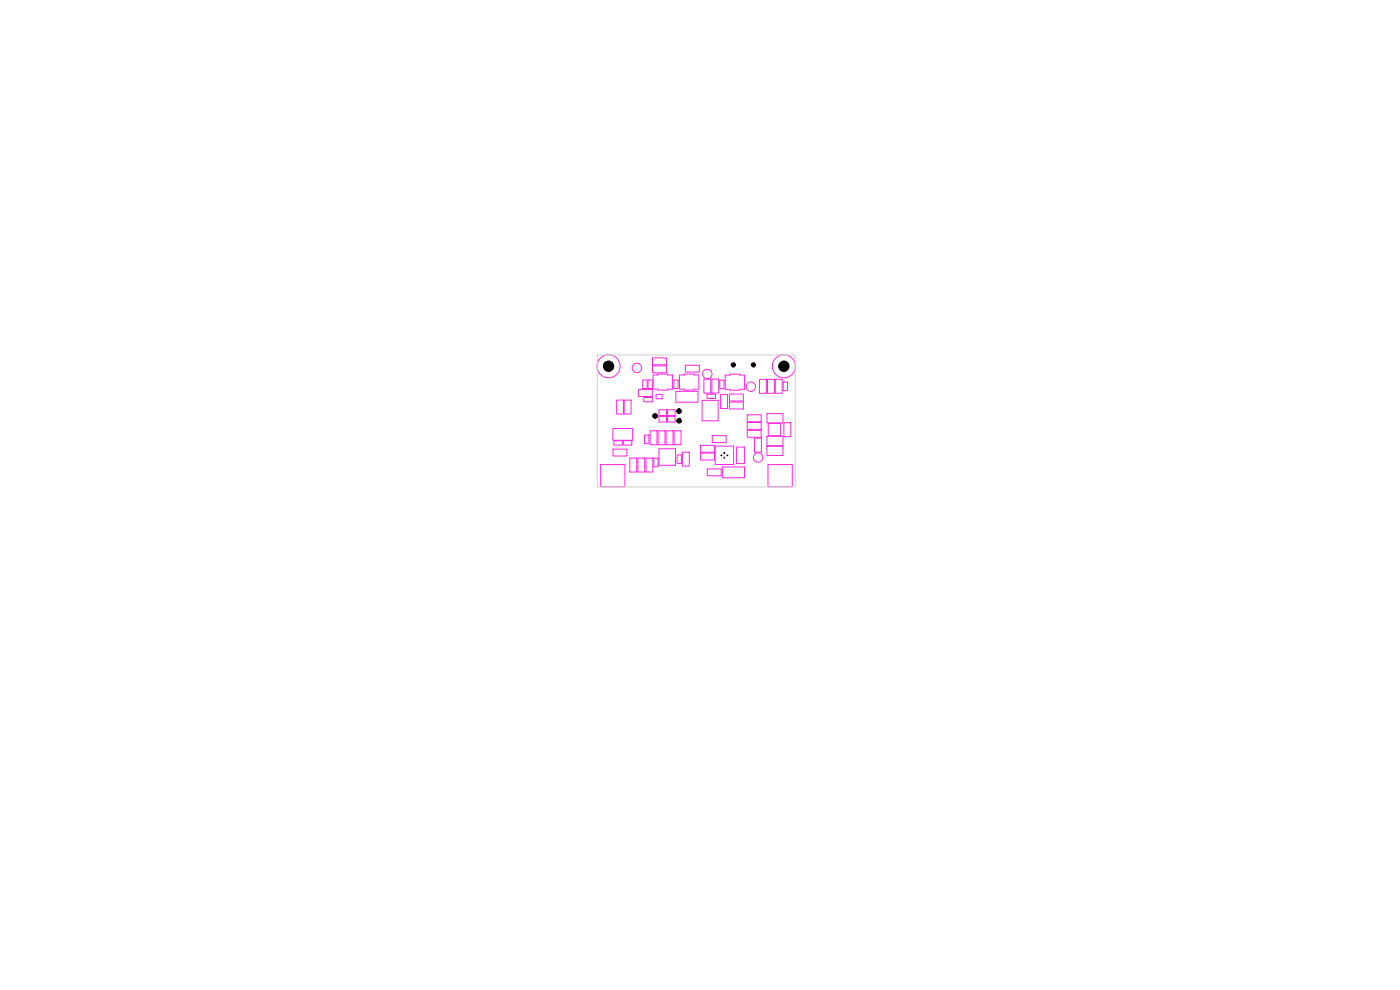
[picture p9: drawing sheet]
<svg xmlns="http://www.w3.org/2000/svg" width="297mm" height="210mm" viewBox="0 0 297 210" stroke-linecap="round" stroke-linejoin="round" font-family="sans-serif">
<g fill="none" stroke="#ff26e2" stroke-width=".21">
<path d="M138.4 75.9h3v1.5h-3zM138.4 77.6h3v1.5h-3zM138.5 79.6h1v-.2h2.1v.2h1v3h-1v.2h-2.1v-.2h-1zM144.1 79.6h1v-.2h2.1v.2h1v3h-1v.2h-2.1v-.2h-1zM145.4 77.5h3v1.4h-3zM153.9 79.6h.9v-.2h2.2v.2h.9v3h-.9v.2h-2.2v-.2h-.9zM127.4 98.6h5.2v4.7h-5.2zM130 90.9h4.2v2.5h-4.2zM130 95.3h3v1.4h-3zM130.2 93.5h1.8v.9h-1.8zM130.8 84.9h1.5v2.9h-1.5zM132.2 93.5h1.8v.9h-1.8z"/>
<path d="M132.4 84.9h1.5v2.9h-1.5zM133.6 97.2h1.5v2.9h-1.5zM135.3 97.2h1.5v2.9h-1.5zM135.4 82.6h3v1.5h-3zM136.4 80.6h.9v1.8h-.9zM136.6 84.3h1.8v.9h-1.8zM136.7 92.3h1v1.8h-1zM137 97.2h1.5v2.9h-1.5zM137.5 80.6h.9v1.8h-.9zM137.9 91.4h1.5v2.9h-1.5zM138.7 97.2h.9v1.8h-.9zM139.2 83.7h1.3v.9h-1.3z"/>
<path d="M139.6 91.4h1.5v2.9h-1.5zM139.8 95.2h3.5v3.5h-3.5zM139.8 86.9h1.6v1.2h-1.6zM139.8 88.3h1.6v1.2h-1.6zM141.3 91.4h1.5v2.9h-1.5zM141.6 88.3h1.6v1.2h-1.6zM141.6 86.9h1.6v1.2h-1.6zM142.9 80.6h1v1.8h-1zM143 91.4h1.5v2.9h-1.5zM143.4 83h4.7v2.3h-4.7zM143.6 96.5h1v1.8h-1zM144.8 95.9h1.4v3h-1.4z"/>
<path d="M148.6 94.5h3v1.4h-3zM148.6 96.1h3v1.5h-3zM148.9 84.9h3.5v4.4h-3.5zM149.3 80.4h1.5v3h-1.5zM150 83.6h1.8v.9h-1.8zM150 99.5h3v1.4h-3zM151 80.4h1.5v3h-1.5zM151.1 92.4h3v1.5h-3zM151.7 94.6h3.9v3.9h-3.9zM152.7 80.6h.9v1.9h-.9zM152.9 83.7h1.4v3h-1.4zM153.2 99.1h4.7v2.3h-4.7z"/>
<path d="M154.7 85.3h3v1.5h-3zM154.7 83.6h3v1.5h-3zM156.2 94.8h1.7v3.5h-1.7zM158.5 88h3v1.5h-3zM158.5 91.3h3v1.5h-3zM158.5 89.6h3v1.5h-3zM160.1 92.9h1.4v3h-1.4zM161.1 80.5h1.5v2.9h-1.5zM162.7 87.7h3.4v2h-3.4zM162.7 92.6h3.4v1.9h-3.4zM162.7 94.7h3.4v1.9h-3.4zM162.8 80.5h1.5v2.9h-1.5z"/>
<path d="M162.9 98.6h5.2v4.7h-5.2zM163 89.8h2.6v2.6h-2.6zM164.5 80.5h1.4v2.9h-1.4zM166.1 81h1v1.9h-1zM166.3 89.7h1.5v2.9h-1.5z"/>
<circle cx="129.1" cy="77.7" r="2.45"/>
<circle cx="135.1" cy="78" r="1"/>
<circle cx="150" cy="79.3" r="1"/>
<circle cx="166.3" cy="77.7" r="2.45"/>
<circle cx="159.3" cy="82" r="1"/>
<circle cx="160.8" cy="97" r="1"/>
</g>
<path d="M126.7 75.3h42v28h-42z" fill="none" stroke="#d0d2cd" stroke-width=".21"/>
<g fill="#000" stroke="#000" stroke-width=".21">
<circle cx="129.1" cy="77.7" r="1.1"/>
<circle cx="155.6" cy="77.4" r=".45"/>
<circle cx="159.8" cy="77.4" r=".45"/>
<circle cx="166.3" cy="77.7" r="1.1"/>
<circle cx="139" cy="88.2" r=".5"/>
<circle cx="144.1" cy="89.2" r=".5"/>
<circle cx="144.1" cy="87.2" r=".5"/>
<circle cx="153" cy="96.6" r=".1"/>
<circle cx="153.7" cy="96.1" r=".1"/>
<circle cx="153.7" cy="97.1" r=".1"/>
<circle cx="154.3" cy="96.6" r=".1"/>
</g>
</svg>
